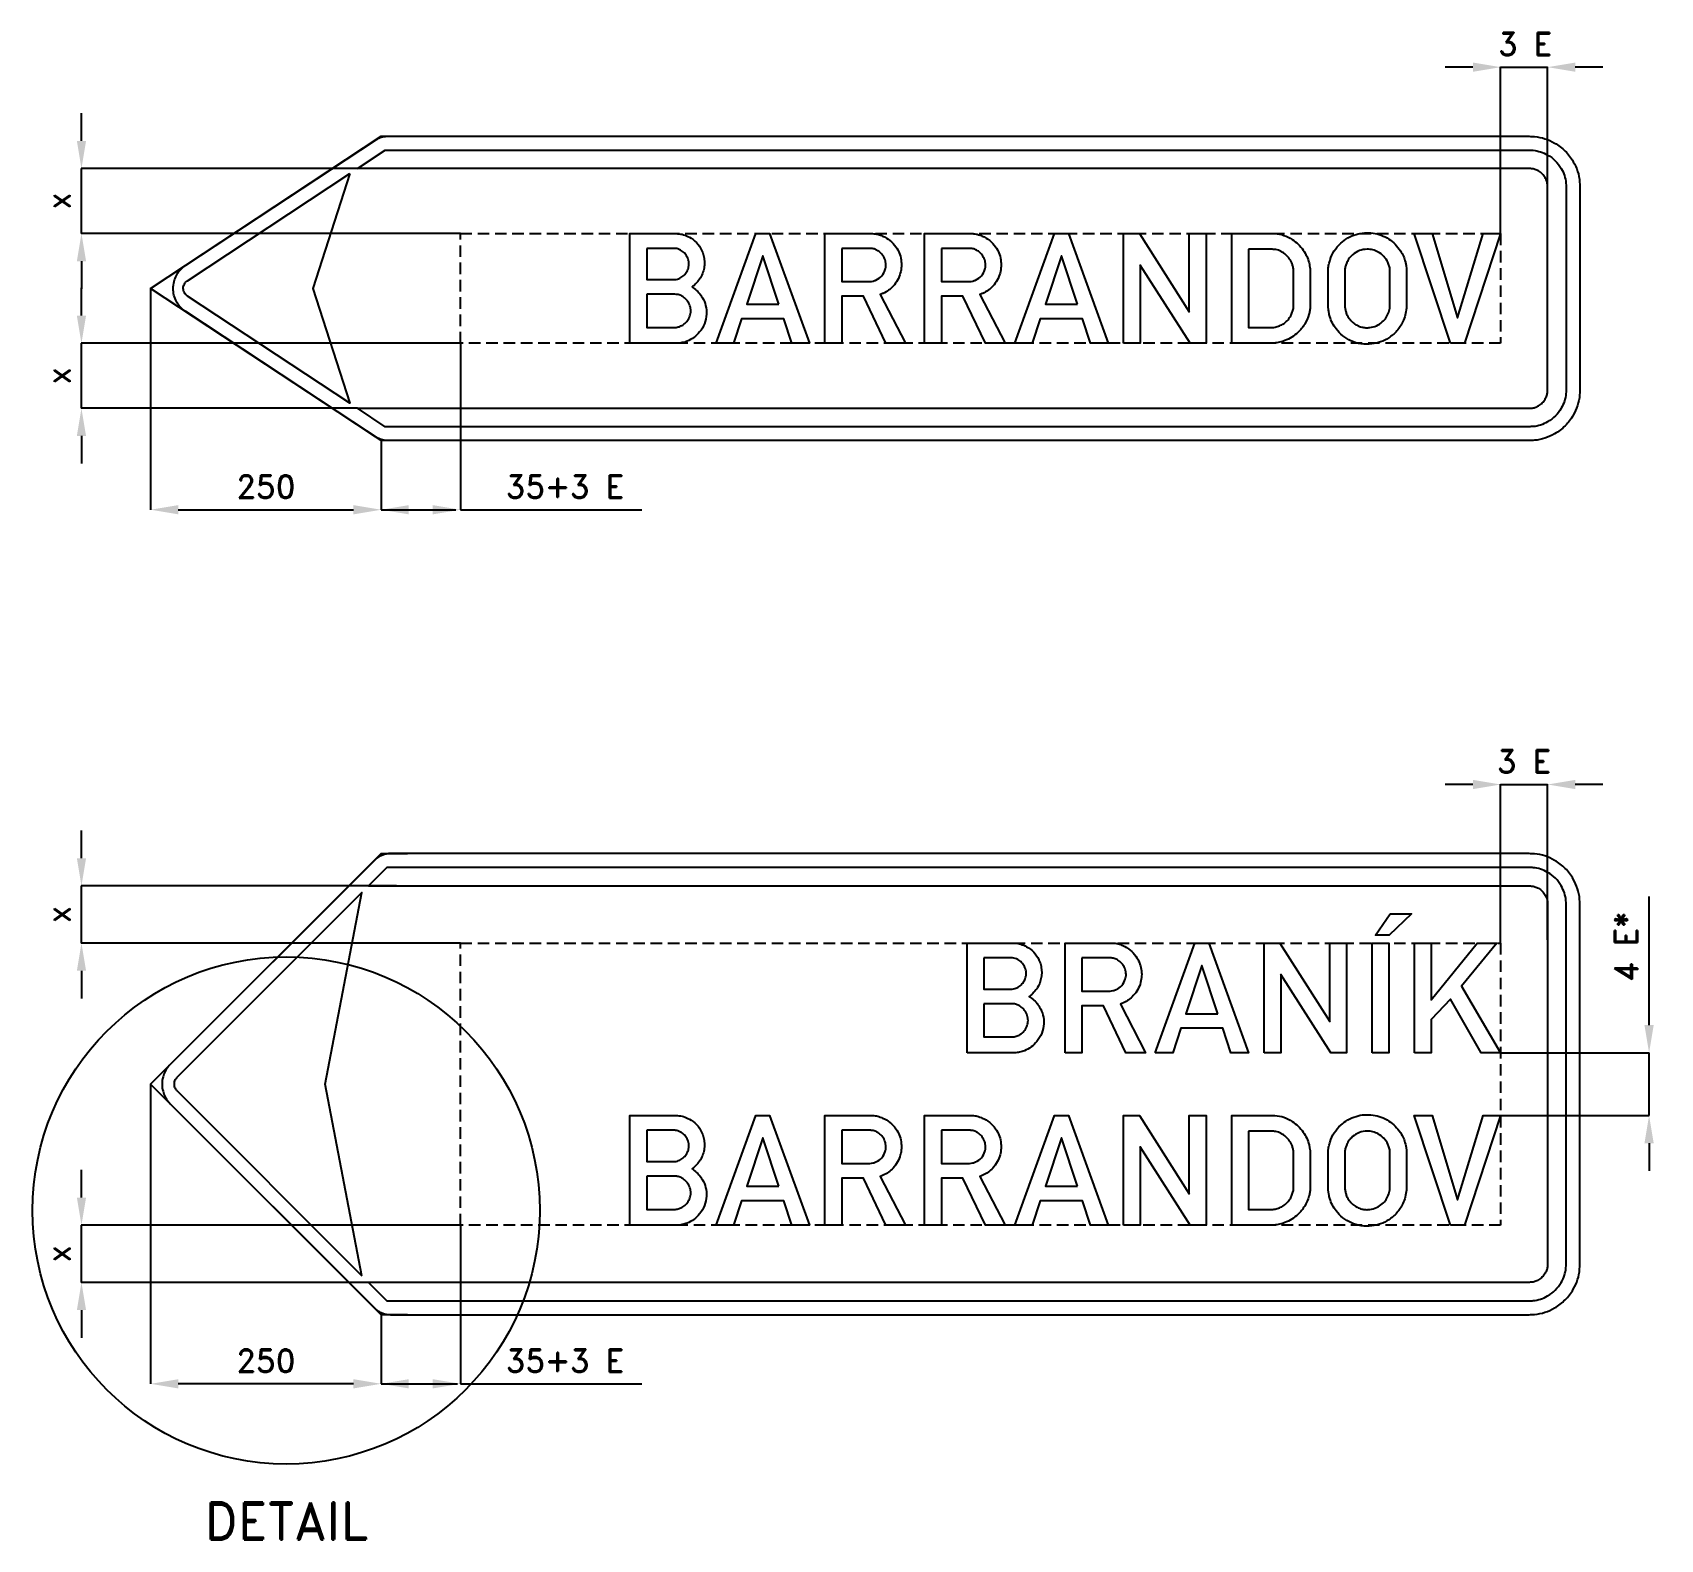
# Model space of a CAD drawing. Header units: millimetres. Extents: x -129 to 1636, y -242 to 1393.
import ezdxf

# ---------------------------------------------------------------- set-up
doc = ezdxf.new("R2010")
doc.units = ezdxf.units.MM
doc.header["$LTSCALE"] = 5
doc.linetypes.add('ČÁRKOVANÁX2', pattern=[1.5, 1, -0.5])
doc.layers.add('Kóty', color=2, linetype='Continuous')
doc.layers.add('Značka', color=7, linetype='Continuous')
doc.styles.get("Standard").update_dxf_attribs({"font": 'romand.shx', "height": 25})
doc.dimstyles.get("Standard").update_dxf_attribs({"dimtxt": 25, "dimasz": 30, "dimexe": 0.18, "dimexo": 0.0625, "dimgap": 12.5, "dimtad": 1, "dimdec": 0, "dimzin": 0, "dimdsep": 46, "dimtxsty": 'Standard', "dimcen": 0.09, "dimadec": 0, "dimazin": 0, "dimtfac": 1, "dimtdec": 0, "dimtofl": 0, "dimtmove": 0, "dimatfit": 3, "dimfxl": 1, "dimtolj": 1, "dimtzin": 0, "dimarcsym": 0})

msp = doc.modelspace()

# ---------------------------------------------------------------- texts
at = {"layer": 'Kóty', "char_height": 25, "attachment_point": 5}
for insert in [(1489.3, 1380.2), (1488.1, 602.2)]:
    msp.add_mtext('\\A1;3 E', dxfattribs=dict(at, insert=insert))
at = {"layer": 'Značka', "color": 7, "insert": (145.3, -221.6), "char_height": 40, "attachment_point": 5}
msp.add_mtext('\\A1;DETAIL', dxfattribs=at)

# ---------------------------------------------------------------- blocks, each defined once
blk = doc.blocks.new('*D1')
at = {"layer": 'Defpoints', "color": 0, "transparency": 16777216}
for p in [(-1.4, 252.2), (248.6, 2.2), (-1.4, -72.8)]:
    blk.add_point(p, dxfattribs=at)
at = {"layer": 'Kóty', "color": 0, "lineweight": -2, "transparency": 16777216}
for p, q in [((-1.4, 252.2), (-1.4, -72.9)), ((248.6, 2.2), (248.6, -72.9)), ((218.6, -72.8), (28.6, -72.8))]:
    blk.add_line(p, q, dxfattribs=at)
at = {"layer": 'Kóty', "color": 0, "transparency": 16777216}
for points in [[(28.6, -67.8), (28.6, -77.8), (-1.4, -72.8)], [(218.6, -67.8), (218.6, -77.8), (248.6, -72.8)]]:
    blk.add_solid(points, dxfattribs=at)
at = {"layer": 'Kóty', "color": 0, "transparency": 16777216, "insert": (123.6, -47.8), "char_height": 25, "attachment_point": 5}
blk.add_mtext('\\A1;250', dxfattribs=at)
blk = doc.blocks.new('*D2')
at = {"layer": 'Defpoints', "color": 0, "transparency": 16777216}
for p in [(334.6, 99.2), (248.6, -20.4), (334.6, -72.8)]:
    blk.add_point(p, dxfattribs=at)
at = {"layer": 'Kóty', "color": 0, "lineweight": -2, "transparency": 16777216}
for p, q in [((334.6, 99.2), (334.6, -72.9)), ((248.6, -20.4), (248.6, -72.9)), ((278.6, -72.8), (304.6, -72.8)), ((334.6, -72.8), (531.3, -72.8))]:
    blk.add_line(p, q, dxfattribs=at)
at = {"layer": 'Kóty', "color": 0, "transparency": 16777216}
for points in [[(278.6, -67.8), (278.6, -77.8), (248.6, -72.8)], [(304.6, -67.8), (304.6, -77.8), (334.6, -72.8)]]:
    blk.add_solid(points, dxfattribs=at)
at = {"layer": 'Kóty', "color": 0, "transparency": 16777216, "insert": (448, -47.8), "char_height": 25, "attachment_point": 5}
blk.add_mtext('\\A1;35+3 E', dxfattribs=at)
blk = doc.blocks.new('*D3')
at = {"layer": 'Defpoints', "color": 0, "transparency": 16777216}
for p in [(1462.6, 286.2), (1623.6, 286.2), (1462.6, 218.2)]:
    blk.add_point(p, dxfattribs=at)
at = {"layer": 'Kóty', "color": 0, "lineweight": -2, "transparency": 16777216}
for p, q in [((1623.6, 316.2), (1623.6, 455.8)), ((1462.7, 286.2), (1623.8, 286.2)), ((1462.7, 218.2), (1623.8, 218.2)), ((1623.6, 188.2), (1623.6, 158.2))]:
    blk.add_line(p, q, dxfattribs=at)
at = {"layer": 'Kóty', "color": 0, "transparency": 16777216}
for points in [[(1618.6, 316.2), (1628.6, 316.2), (1623.6, 286.2)], [(1618.6, 188.2), (1628.6, 188.2), (1623.6, 218.2)]]:
    blk.add_solid(points, dxfattribs=at)
at = {"layer": 'Kóty', "color": 0, "transparency": 16777216, "insert": (1598.6, 401), "char_height": 25, "attachment_point": 5, "rotation": 90}
blk.add_mtext('\\A1;4 E*', dxfattribs=at)
blk = doc.blocks.new('*D4')
at = {"layer": 'Defpoints', "color": 0, "transparency": 16777216}
for p in [(-1.4, 1115.2), (248.6, 950.2), (248.6, 875.2)]:
    blk.add_point(p, dxfattribs=at)
at = {"layer": 'Kóty', "color": 0, "lineweight": -2, "transparency": 16777216}
for p, q in [((-1.4, 1115.2), (-1.4, 875.1)), ((248.6, 950.2), (248.6, 875.1)), ((28.6, 875.2), (218.6, 875.2))]:
    blk.add_line(p, q, dxfattribs=at)
at = {"layer": 'Kóty', "color": 0, "transparency": 16777216}
for points in [[(28.6, 880.2), (28.6, 870.2), (-1.4, 875.2)], [(218.6, 880.2), (218.6, 870.2), (248.6, 875.2)]]:
    blk.add_solid(points, dxfattribs=at)
at = {"layer": 'Kóty', "color": 0, "transparency": 16777216, "insert": (123.6, 900.2), "char_height": 25, "attachment_point": 5}
blk.add_mtext('\\A1;250', dxfattribs=at)
blk = doc.blocks.new('*D5')
at = {"layer": 'Defpoints', "color": 0, "transparency": 16777216}
for p in [(334.6, 1055.7), (248.6, 919.9), (334.6, 875.2)]:
    blk.add_point(p, dxfattribs=at)
at = {"layer": 'Kóty', "color": 0, "lineweight": -2, "transparency": 16777216}
for p, q in [((334.6, 1055.7), (334.6, 875.1)), ((248.6, 919.8), (248.6, 875.1)), ((278.6, 875.2), (304.6, 875.2)), ((334.6, 875.2), (531.3, 875.2))]:
    blk.add_line(p, q, dxfattribs=at)
at = {"layer": 'Kóty', "color": 0, "transparency": 16777216}
for points in [[(278.6, 880.2), (278.6, 870.2), (248.6, 875.2)], [(304.6, 880.2), (304.6, 870.2), (334.6, 875.2)]]:
    blk.add_solid(points, dxfattribs=at)
at = {"layer": 'Kóty', "color": 0, "transparency": 16777216, "insert": (448, 900.2), "char_height": 25, "attachment_point": 5}
blk.add_mtext('\\A1;35+3 E', dxfattribs=at)
blk = doc.blocks.new('*D6')
at = {"layer": 'Defpoints', "color": 0, "transparency": 16777216}
for p in [(334.6, 99.2), (-76.4, 37.2), (293.8, 37.2)]:
    blk.add_point(p, dxfattribs=at)
at = {"layer": 'Kóty', "color": 0, "lineweight": -2, "transparency": 16777216}
for p, q in [((-76.4, 129.2), (-76.4, 159.2)), ((334.6, 99.2), (-76.6, 99.2)), ((293.8, 37.2), (-76.6, 37.2)), ((-76.4, 7.2), (-76.4, -22.8))]:
    blk.add_line(p, q, dxfattribs=at)
at = {"layer": 'Kóty', "color": 0, "transparency": 16777216}
for points in [[(-81.4, 129.2), (-71.4, 129.2), (-76.4, 99.2)], [(-81.4, 7.2), (-71.4, 7.2), (-76.4, 37.2)]]:
    blk.add_solid(points, dxfattribs=at)
at = {"layer": 'Kóty', "color": 0, "transparency": 16777216, "insert": (-101.4, 68.2), "char_height": 25, "attachment_point": 5, "rotation": 90}
blk.add_mtext('\\A1;x', dxfattribs=at)
blk = doc.blocks.new('*D7')
at = {"layer": 'Defpoints', "color": 0, "transparency": 16777216}
for p in [(-76.4, 467.2), (265.5, 467.2), (334.6, 405.2)]:
    blk.add_point(p, dxfattribs=at)
at = {"layer": 'Kóty', "color": 0, "lineweight": -2, "transparency": 16777216}
for p, q in [((-76.4, 497.2), (-76.4, 527.2)), ((265.4, 467.2), (-76.6, 467.2)), ((334.6, 405.2), (-76.6, 405.2)), ((-76.4, 375.2), (-76.4, 345.2))]:
    blk.add_line(p, q, dxfattribs=at)
at = {"layer": 'Kóty', "color": 0, "transparency": 16777216}
for points in [[(-81.4, 497.2), (-71.4, 497.2), (-76.4, 467.2)], [(-81.4, 375.2), (-71.4, 375.2), (-76.4, 405.2)]]:
    blk.add_solid(points, dxfattribs=at)
at = {"layer": 'Kóty', "color": 0, "transparency": 16777216, "insert": (-101.4, 436.2), "char_height": 25, "attachment_point": 5, "rotation": 90}
blk.add_mtext('\\A1;x', dxfattribs=at)
blk = doc.blocks.new('*D8')
at = {"layer": 'Defpoints', "color": 0, "transparency": 16777216}
for p in [(222.8, 1245.2), (-76.4, 1174.7), (334.6, 1174.7)]:
    blk.add_point(p, dxfattribs=at)
at = {"layer": 'Kóty', "color": 0, "lineweight": -2, "transparency": 16777216}
for p, q in [((-76.4, 1275.2), (-76.4, 1305.2)), ((222.8, 1245.2), (-76.6, 1245.2)), ((334.6, 1174.7), (-76.6, 1174.7)), ((-76.4, 1144.7), (-76.4, 1114.7))]:
    blk.add_line(p, q, dxfattribs=at)
at = {"layer": 'Kóty', "color": 0, "transparency": 16777216}
for points in [[(-81.4, 1275.2), (-71.4, 1275.2), (-76.4, 1245.2)], [(-81.4, 1144.7), (-71.4, 1144.7), (-76.4, 1174.7)]]:
    blk.add_solid(points, dxfattribs=at)
at = {"layer": 'Kóty', "color": 0, "transparency": 16777216, "insert": (-101.4, 1210), "char_height": 25, "attachment_point": 5, "rotation": 90}
blk.add_mtext('\\A1;x', dxfattribs=at)
blk = doc.blocks.new('*D9')
at = {"layer": 'Defpoints', "color": 0, "transparency": 16777216}
for p in [(334.6, 1055.7), (-76.4, 985.2), (222.8, 985.2)]:
    blk.add_point(p, dxfattribs=at)
at = {"layer": 'Kóty', "color": 0, "lineweight": -2, "transparency": 16777216}
for p, q in [((-76.4, 1085.7), (-76.4, 1115.7)), ((334.6, 1055.7), (-76.6, 1055.7)), ((222.8, 985.2), (-76.6, 985.2)), ((-76.4, 955.2), (-76.4, 925.2))]:
    blk.add_line(p, q, dxfattribs=at)
at = {"layer": 'Kóty', "color": 0, "transparency": 16777216}
for points in [[(-81.4, 1085.7), (-71.4, 1085.7), (-76.4, 1055.7)], [(-81.4, 955.2), (-71.4, 955.2), (-76.4, 985.2)]]:
    blk.add_solid(points, dxfattribs=at)
at = {"layer": 'Kóty', "color": 0, "transparency": 16777216, "insert": (-101.4, 1020.5), "char_height": 25, "attachment_point": 5, "rotation": 90}
blk.add_mtext('\\A1;x', dxfattribs=at)

# ---------------------------------------------------------------- dimensions: what is measured, and where the dimension line sits
at = {"layer": 'Kóty'}
for base, p1, p2, text, picture, middle in [((-76.4, 1174.7), (222.8, 1245.2), (334.6, 1174.7), 'x', '*D8', (-101.4, 1210)), ((-76.4, 985.2), (334.6, 1055.7), (222.8, 985.2), 'x', '*D9', (-101.4, 1020.5)), ((-76.4, 467.2), (334.6, 405.2), (265.5, 467.2), 'x', '*D7', (-101.4, 436.2)), ((1623.6, 286.2), (1462.6, 218.2), (1462.6, 286.2), '4 E*', '*D3', (1598.6, 401)), ((-76.4, 37.2), (334.6, 99.2), (293.8, 37.2), 'x', '*D6', (-101.4, 68.2))]:
    dim = msp.add_linear_dim(base=base, p1=p1, p2=p2, angle=90, text=text, dimstyle='Standard', dxfattribs=at)
    dim.commit()
    dim.dimension.update_dxf_attribs({"geometry": picture, "text_midpoint": middle})
for base, p1, p2, picture, middle in [((248.6, 875.2), (-1.4, 1115.2), (248.6, 950.2), '*D4', (123.6, 900.2)), ((-1.4, -72.8), (248.6, 2.2), (-1.4, 252.2), '*D1', (123.6, -47.8))]:
    dim = msp.add_linear_dim(base=base, p1=p1, p2=p2, dimstyle='Standard', dxfattribs=at)
    dim.commit()
    dim.dimension.update_dxf_attribs({"geometry": picture, "text_midpoint": middle})
for base, p1, p2, picture, middle in [((334.6, 875.2), (248.6, 919.9), (334.6, 1055.7), '*D5', (448, 900.2)), ((334.6, -72.8), (248.6, -20.4), (334.6, 99.2), '*D2', (448, -47.8))]:
    dim = msp.add_linear_dim(base=base, p1=p1, p2=p2, text='35+3 E', dimstyle='Standard', dxfattribs=at)
    dim.commit()
    dim.dimension.update_dxf_attribs({"geometry": picture, "text_midpoint": middle})

# ---------------------------------------------------------------- linework, layer by layer
at = {"layer": 'Kóty'}
for p, q in [((1432.6, 1355.2), (1402.6, 1355.2)), ((1462.6, 1174.8), (1462.6, 1355.4)), ((1513.6, 1209.4), (1513.6, 1355.4)), ((1513.6, 1225.3), (1513.6, 1355.4)), ((1573.6, 1355.2), (1543.6, 1355.2)), ((1432.6, 577.2), (1402.6, 577.2)), ((1462.6, 405.3), (1462.6, 577.4)), ((1513.6, 408.8), (1513.6, 577.4)), ((1573.6, 577.2), (1543.6, 577.2))]:
    msp.add_line(p, q, dxfattribs=at)
for points in [[(1462.6, 1355.2), (1513.6, 1355.2)], [(-76.4, 1174.7), (-76.4, 1245.2)], [(-76.4, 985.2), (-76.4, 1055.7)], [(248.6, 875.2), (329.6, 875.2)], [(1462.6, 577.2), (1513.6, 577.2)], [(-76.4, 405.2), (-76.4, 467.2)], [(1623.6, 218.2), (1623.6, 286.2)], [(-76.4, 37.2), (-76.4, 99.2)], [(248.6, -72.8), (331.3, -72.8)]]:
    msp.add_lwpolyline(points, dxfattribs=at)
for points in [[(1432.6, 1360.2), (1432.6, 1350.2), (1462.6, 1355.2)], [(1543.6, 1360.2), (1543.6, 1350.2), (1513.6, 1355.2)], [(1432.6, 582.2), (1432.6, 572.2), (1462.6, 577.2)], [(1543.6, 582.2), (1543.6, 572.2), (1513.6, 577.2)]]:
    msp.add_solid(points, dxfattribs=at)
at = {"layer": 'Značka', "color": 7}
for points in [[(287.7, 950.2), (248.6, 950.2), (-1.4, 1115.2), (248.6, 1280.2), (287.7, 1280.2)], [(277.1, 2.2), (248.6, 2.2), (-1.4, 252.2), (248.6, 502.2), (277.1, 502.2)]]:
    msp.add_lwpolyline(points, dxfattribs=at)
at = {"layer": 'Značka', "color": 3}
for points in [[(1493.6, 950.2), (256.1, 950.2), (255.4, 950.2), (254.7, 950.3, -0.031279), (251.8, 950.6, -0.03029), (248.9, 951.3, -0.031362), (246.2, 952.3, -0.034711), (243.6, 953.6), (243, 954), (242.4, 954.4), (36.6, 1090.2), (35.4, 1091.1), (34.2, 1091.9, -0.052597), (30, 1096.1, -0.052754), (26.7, 1101, -0.065591), (23.9, 1107.9, -0.065814), (23.1, 1115.2, -0.065502), (24, 1122.6, -0.063862), (26.7, 1129.4, -0.052739), (29.9, 1134.4, -0.057593), (34.2, 1138.5), (35.4, 1139.4), (36.6, 1140.3), (242.4, 1276.1), (243, 1276.5), (243.6, 1276.9, -0.031295), (246.2, 1278.2, -0.03029), (248.9, 1279.2, -0.031361), (251.8, 1279.9, -0.034678), (254.7, 1280.2), (255.4, 1280.2), (256.1, 1280.2), (1493.6, 1280.2, -0.003565), (1496.5, 1280.1, -0.010734), (1499.4, 1279.9, -0.055719), (1510.6, 1277.6, -0.056173), (1521.1, 1272.9, -0.069692), (1532.6, 1264.2, -0.068355), (1541.3, 1252.7, -0.056429), (1546.1, 1242.2, -0.061113), (1548.3, 1231), (1548.5, 1228.1), (1548.6, 1225.2), (1548.6, 1005.2), (1548.5, 1002.4), (1548.3, 999.5, -0.055706), (1546, 988.2, -0.056171), (1541.3, 977.7, -0.069693), (1532.6, 966.3, -0.068361), (1521.1, 957.6, -0.05643), (1510.6, 952.8, -0.061122), (1499.4, 950.5, -0.012202), (1496.5, 950.3, -0.004056), (1493.6, 950.2)], [(1513.6, 1005.2), (1513.6, 1225.2), (1513.6, 1226.3), (1513.5, 1227.3, 0.055752), (1512.7, 1231.4, 0.056139), (1510.9, 1235.2, 0.069682), (1507.8, 1239.4, 0.06837), (1503.6, 1242.6, 0.05644), (1499.8, 1244.3, 0.061106), (1495.7, 1245.1, 0.012246), (1494.7, 1245.2), (1493.6, 1245.2), (1203.6, 1245.2), (222.8, 1245.2), (253.1, 1265.2), (1493.6, 1265.2, -0.00359), (1495.7, 1265.2, -0.010701), (1497.8, 1265, -0.055709), (1506, 1263.3, -0.056165), (1513.6, 1259.9, -0.069687), (1521.9, 1253.6, -0.06836), (1528.3, 1245.2, -0.056428), (1531.8, 1237.6, -0.0611), (1533.4, 1229.4), (1533.5, 1227.3), (1533.6, 1225.2), (1533.6, 1005.2), (1533.5, 1003.1), (1533.4, 1001, -0.055728), (1531.7, 992.9, -0.056168), (1528.3, 985.2, -0.069701), (1522, 976.9, -0.068355), (1513.6, 970.6, -0.056435), (1506, 967.1, -0.061122), (1497.8, 965.4, -0.01217), (1495.7, 965.3, -0.004056), (1493.6, 965.2), (253.1, 965.2), (222.8, 985.2), (1203.6, 985.2), (1493.6, 985.2, 0.003505), (1494.7, 985.3, 0.010675), (1495.7, 985.3, 0.055729), (1499.8, 986.2, 0.056165), (1503.6, 987.9, 0.069715), (1507.8, 991.1, 0.068336), (1510.9, 995.2, 0.056415), (1512.7, 999.1, 0.061115), (1513.5, 1003.1), (1513.6, 1004.2), (1513.6, 1005.2)], [(214.5, 1239.7), (174.5, 1115.2), (214.5, 990.7), (38.5, 1106.9), (38.1, 1107.2), (37.7, 1107.5, -0.052597), (36.3, 1108.8, -0.052763), (35.2, 1110.5, -0.065595), (34.3, 1112.8, -0.065812), (34, 1115.2, -0.065502), (34.3, 1117.7, -0.063858), (35.2, 1120, -0.05275), (36.3, 1121.6, -0.057607), (37.7, 1123), (38.1, 1123.3), (38.5, 1123.6), (214.5, 1239.7)], [(518.4, 1055.7), (518.4, 1174.7), (567.3, 1174.7), (568.6, 1174.7), (569.8, 1174.6, -0.053522), (576.5, 1173.5, -0.058869), (582.8, 1170.8, -0.084093), (590.6, 1164.9, -0.083995), (596.1, 1156.7, -0.052903), (598.2, 1151, -0.048086), (599.1, 1145, -0.047689), (599, 1138.8, -0.051704), (597.6, 1132.9, -0.057806), (594.8, 1126.7, -0.056924), (590.7, 1121.3, -0.018975), (589.2, 1119.7, -0.01917), (587.5, 1118.2), (586.6, 1117.5), (585.7, 1116.9), (586.9, 1116), (588.1, 1115.1, -0.045524), (593.1, 1110.5, -0.053992), (597, 1105.1, -0.077429), (600.5, 1096.6, -0.076333), (601.4, 1087.3, -0.08493), (599.2, 1077, -0.082717), (593.9, 1068, -0.067284), (587.8, 1062.1, -0.067548), (580.4, 1058, -0.045459), (575.2, 1056.4, -0.048758), (569.8, 1055.7), (568.8, 1055.7), (567.8, 1055.7), (518.4, 1055.7)], [(729.9, 1055.7), (729.9, 1174.7), (780, 1174.7), (780.7, 1174.7), (781.5, 1174.7, -0.052875), (787.1, 1173.9, -0.045262), (792.4, 1172, -0.068753), (800.4, 1167.2, -0.07411), (806.7, 1160.4, -0.062854), (810.4, 1153.7, -0.059665), (812.4, 1146.3, -0.05513), (812.8, 1139, -0.055168), (811.6, 1131.9, -0.062312), (808.6, 1124.3, -0.063047), (803.8, 1117.7, -0.05273), (798.9, 1113.2, -0.055205), (793.1, 1109.9, -0.011394), (791.5, 1109.2, -0.003853), (789.9, 1108.5), (817.2, 1055.7), (795.8, 1055.7), (771.5, 1106.7), (748, 1106.7), (748, 1055.7), (729.9, 1055.7)], [(838, 1055.7), (838, 1174.7), (888.1, 1174.7), (888.8, 1174.7, -0.00544), (889.5, 1174.7, -0.052872), (895.1, 1173.9, -0.045262), (900.5, 1172, -0.06875), (908.5, 1167.2, -0.074114), (914.7, 1160.4, -0.062841), (918.5, 1153.7, -0.059665), (920.5, 1146.3, -0.055138), (920.9, 1139, -0.055185), (919.7, 1131.9, -0.062319), (916.7, 1124.3, -0.063053), (911.9, 1117.7, -0.052736), (906.9, 1113.2, -0.055205), (901.2, 1109.9, -0.011394), (899.6, 1109.2, -0.00384), (897.9, 1108.5), (925.2, 1055.7), (903.8, 1055.7), (879.5, 1106.7), (856.1, 1106.7), (856.1, 1055.7), (838, 1055.7)], [(1171, 1055.7), (1171, 1174.7), (1215, 1174.7, -0.002893), (1216.5, 1174.7, -0.008856), (1217.9, 1174.7, -0.074829), (1227.6, 1172.8, -0.064094), (1236.5, 1168.2, -0.052007), (1243.1, 1163.1, -0.052252), (1248.5, 1156.7, -0.046303), (1252.3, 1150.1, -0.045162), (1254.8, 1143, -0.019269), (1255.5, 1139.8, -0.018599), (1256, 1136.6), (1256.1, 1135.9), (1256.2, 1135.2), (1256.2, 1096.5), (1256.2, 1095.9), (1256.1, 1095.4, -0.035103), (1255.7, 1091.2, -0.027863), (1254.7, 1087.1, -0.067001), (1250.1, 1076.5, -0.074021), (1242.8, 1067.5, -0.055397), (1236.1, 1062.3, -0.049325), (1228.5, 1058.6, -0.035153), (1222.9, 1056.8, -0.041165), (1217.1, 1055.9, -0.006138), (1216, 1055.8, -0.002081), (1214.9, 1055.7), (1171, 1055.7)], [(1275.5, 1134.3), (1275.6, 1135.3), (1275.6, 1136.3, -0.030674), (1276.3, 1141.2, -0.031077), (1277.6, 1146.1, -0.066297), (1282.2, 1155.9, -0.068468), (1289.2, 1164.2, -0.061851), (1296.9, 1170, -0.059935), (1305.8, 1173.8, -0.057343), (1315, 1175.5, -0.057584), (1324.3, 1175.1, -0.056914), (1333.2, 1172.9, -0.057496), (1341.4, 1168.7, -0.05537), (1348.3, 1163.1, -0.053454), (1353.9, 1156.1, -0.043032), (1357.2, 1150.1, -0.048855), (1359.3, 1143.7, -0.022739), (1360, 1140.1), (1360.4, 1136.6), (1360.5, 1136), (1360.5, 1135.4), (1360.5, 1095.5), (1360.4, 1094.6), (1360.4, 1093.7, -0.035776), (1359.1, 1086.3, -0.04785), (1356.6, 1079.2, -0.078807), (1350.2, 1069.3, -0.073092), (1341.2, 1061.6, -0.060122), (1332.5, 1057.2, -0.059847), (1323.1, 1055, -0.071109), (1311.4, 1055.1, -0.074185), (1300.3, 1058.5, -0.06604), (1291.4, 1063.8, -0.061691), (1284.3, 1071.3, -0.047086), (1280.1, 1077.6, -0.053895), (1277.4, 1084.6, -0.030246), (1276.3, 1089.3, -0.017672), (1275.7, 1094), (1275.6, 1095.1), (1275.5, 1096.2), (1275.5, 1134.3)], [(536.6, 1158.7), (536.6, 1124.8), (565.1, 1124.8), (566.2, 1124.8), (567.3, 1124.8, 0.091636), (572.4, 1126.3, 0.08074), (576.8, 1129.4, 0.081301), (580.2, 1133.6, 0.086101), (582, 1138.6, 0.087483), (582.2, 1144.1, 0.085838), (580.5, 1149.3, 0.08193), (577.4, 1153.7, 0.078649), (573.2, 1156.8, 0.046711), (570.5, 1158, 0.054004), (567.7, 1158.6), (567.1, 1158.7), (566.5, 1158.7), (536.6, 1158.7)], [(748, 1158.7), (748, 1122.6), (777.2, 1122.6), (778, 1122.6, 0.006056), (778.7, 1122.7, 0.040787), (782, 1123.2, 0.049419), (785.2, 1124.3, 0.110768), (791.4, 1128.8, 0.114763), (795.1, 1135.6, 0.085168), (795.9, 1140.9, 0.080085), (795, 1146.2, 0.08408), (792.4, 1151.4, 0.081226), (788.2, 1155.5, 0.067084), (784.2, 1157.7, 0.082112), (779.9, 1158.6), (779.3, 1158.7), (778.8, 1158.7), (748, 1158.7)], [(856.1, 1158.7), (856.1, 1122.6), (885.3, 1122.6), (886, 1122.6, 0.006056), (886.8, 1122.7, 0.040785), (890.1, 1123.2, 0.049424), (893.2, 1124.3, 0.110768), (899.5, 1128.8, 0.114763), (903.2, 1135.6, 0.085168), (904, 1140.9, 0.080085), (903.1, 1146.2, 0.084089), (900.4, 1151.4, 0.081241), (896.2, 1155.5, 0.067091), (892.3, 1157.7, 0.082112), (887.9, 1158.6, 0.007976), (887.4, 1158.7), (886.9, 1158.7), (856.1, 1158.7)], [(1189, 1157.7), (1189, 1072.9), (1213.6, 1072.9, 0.003002), (1214.5, 1072.9, 0.009085), (1215.4, 1072.9, 0.064928), (1220.4, 1073.8, 0.055483), (1225.2, 1075.8, 0.060162), (1230, 1079.2, 0.064188), (1233.8, 1083.6, 0.046757), (1235.9, 1087.3, 0.0423), (1237.3, 1091.4), (1237.8, 1093.3, 0.026498), (1238, 1095.2), (1238.1, 1095.8), (1238.1, 1096.4), (1238.1, 1134.4), (1238.1, 1135.1), (1238, 1135.7, 0.038441), (1237.3, 1139.4, 0.037942), (1236, 1142.9, 0.064358), (1232.9, 1148.3, 0.066865), (1228.4, 1152.7, 0.069131), (1223.1, 1156, 0.07839), (1217.1, 1157.5, 0.012525), (1215.9, 1157.6), (1214.8, 1157.7), (1189, 1157.7)], [(1293.6, 1134.2), (1293.6, 1096.2), (1293.7, 1095.4), (1293.8, 1094.7, 0.037584), (1294.4, 1091, 0.041691), (1295.6, 1087.4, 0.062902), (1298.4, 1082.5, 0.060173), (1302.3, 1078.3, 0.05944), (1306.9, 1075.2, 0.064341), (1312.1, 1073.3, 0.050506), (1316.3, 1072.6, 0.044565), (1320.7, 1072.8, 0.073919), (1328, 1074.8, 0.085009), (1334.3, 1078.9, 0.073635), (1338.5, 1083.7, 0.063572), (1341.3, 1089.6, 0.033193), (1342.1, 1092.5, 0.042677), (1342.5, 1095.5), (1342.5, 1095.9), (1342.5, 1096.3), (1342.5, 1134.1), (1342.5, 1134.8), (1342.5, 1135.5, 0.062598), (1341.8, 1139.6, 0.048351), (1340.3, 1143.6, 0.0769), (1335.9, 1150, 0.083776), (1329.7, 1154.7, 0.069868), (1324, 1157, 0.066682), (1317.9, 1157.7, 0.088522), (1309.4, 1156.2, 0.098114), (1302.1, 1151.8, 0.062844), (1298.5, 1147.9, 0.051376), (1295.8, 1143.2, 0.039545), (1294.4, 1139.5, 0.050753), (1293.7, 1135.6), (1293.7, 1134.9), (1293.6, 1134.2)], [(536.6, 1108.9), (536.6, 1072.9), (565.2, 1072.9), (566.3, 1072.9), (567.4, 1072.9, 0.058711), (571.6, 1073.7, 0.063112), (575.6, 1075.5, 0.084055), (580, 1079.2, 0.085715), (583, 1084.1, 0.082254), (584.3, 1089.3, 0.080964), (583.9, 1094.8, 0.088828), (581.6, 1100.4, 0.08424), (577.5, 1105, 0.065585), (573.8, 1107.4, 0.080403), (569.6, 1108.7), (568.4, 1108.8), (567.2, 1108.9), (536.6, 1108.9)], [(1493.6, 502.2), (259, 502.2), (258, 502.2), (257, 502.2, 0.042022), (253.2, 501.6, 0.040913), (249.4, 500.3, 0.042261), (245.9, 498.6, 0.046621), (242.7, 496.2), (242, 495.6), (241.3, 494.9), (19.8, 273.4), (18.8, 272.3), (17.7, 271.1, 0.055715), (14.3, 265.9, 0.056165), (12.1, 260, 0.069691), (11, 252.2, 0.068356), (12.1, 244.5, 0.056429), (14.3, 238.6, 0.061123), (17.7, 233.4, 0.012197), (18.8, 232.2), (19.8, 231), (241.3, 9.6), (242, 8.9), (242.7, 8.2, 0.042026), (245.9, 5.9, 0.040907), (249.4, 4.1, 0.042265), (253.1, 2.9, 0.046629), (257, 2.3, 0.009283), (258, 2.3, 0.003095), (259, 2.2), (1493.6, 2.2, 0.003576), (1496.5, 2.3, 0.010726), (1499.4, 2.5, 0.055717), (1510.6, 4.8, 0.056169), (1521.1, 9.6, 0.069696), (1532.6, 18.3, 0.068355), (1541.3, 29.7, 0.056427), (1546.1, 40.2, 0.061112), (1548.3, 51.5), (1548.5, 54.4), (1548.6, 57.2), (1548.6, 447.2), (1548.5, 450.1), (1548.3, 453, 0.055706), (1546, 464.2, 0.056174), (1541.3, 474.7, 0.069692), (1532.6, 486.2, 0.068356), (1521.1, 494.9, 0.056423), (1510.6, 499.7, 0.061122), (1499.4, 501.9, 0.012202), (1496.5, 502.1, 0.004067), (1493.6, 502.2)], [(1294.3, 37.2), (234.8, 37.2), (254.8, 17.2), (1493.6, 17.2, 0.003578), (1495.7, 17.3, 0.010722), (1497.8, 17.4, 0.055711), (1506, 19.1, 0.056162), (1513.6, 22.6, 0.069688), (1521.9, 28.9, 0.068364), (1528.3, 37.2, 0.056428), (1531.8, 44.9, 0.061101), (1533.4, 53), (1533.5, 55.1), (1533.6, 57.2), (1533.6, 447.2), (1533.5, 449.3), (1533.4, 451.4, 0.055726), (1531.7, 459.6, 0.05617), (1528.3, 467.2, 0.069701), (1522, 475.6, 0.068352), (1513.6, 481.9, 0.056425), (1506, 485.4, 0.061122), (1497.8, 487, 0.012214), (1495.7, 487.2, 0.004071), (1493.6, 487.2), (254.8, 487.2), (234.8, 467.2), (1294.3, 467.2), (1493.6, 467.2), (1494.7, 467.2, -0.010705), (1495.7, 467.1, -0.055715), (1499.8, 466.3, -0.056165), (1503.6, 464.6, -0.069701), (1507.8, 461.4, -0.068332), (1510.9, 457.2, -0.056415), (1512.7, 453.4, -0.061115), (1513.5, 449.3), (1513.6, 448.3), (1513.6, 447.2), (1513.6, 57.2), (1513.6, 56.2), (1513.5, 55.1, -0.055755), (1512.7, 51.1, -0.056143), (1510.9, 47.2, -0.069684), (1507.8, 43.1, -0.068362), (1503.6, 39.9, -0.05644), (1499.8, 38.2, -0.061127), (1495.7, 37.3, -0.012195), (1494.7, 37.3, -0.004069), (1493.6, 37.2), (1294.3, 37.2)], [(227.8, 44.3), (187.8, 252.2), (227.8, 460.2), (26.9, 259.3), (26.6, 258.9), (26.2, 258.5, 0.05572), (25.1, 256.8, 0.056165), (24.3, 254.8, 0.06969), (24, 252.2, 0.068355), (24.3, 249.6, 0.056425), (25.1, 247.7, 0.061127), (26.2, 245.9), (26.6, 245.5), (26.9, 245.2), (227.8, 44.3)], [(884.2, 286.2), (884.2, 405.2), (933.1, 405.2), (934.3, 405.2, -0.006987), (935.5, 405.1, -0.053513), (942.2, 404, -0.058864), (948.5, 401.3, -0.084102), (956.4, 395.4, -0.083984), (961.8, 387.2, -0.052897), (963.9, 381.5, -0.048085), (964.8, 375.5, -0.047689), (964.7, 369.3, -0.051683), (963.3, 363.4, -0.057801), (960.5, 357.2, -0.056926), (956.4, 351.8), (954.9, 350.2, -0.019199), (953.2, 348.7), (952.3, 348), (951.4, 347.4), (952.6, 346.5), (953.9, 345.6, -0.045546), (958.8, 341, -0.053985), (962.7, 335.6, -0.077436), (966.3, 327.1, -0.076327), (967.1, 317.8, -0.08493), (965, 307.5, -0.082712), (959.6, 298.5, -0.067284), (953.5, 292.6, -0.067545), (946.2, 288.5, -0.045471), (940.9, 286.9, -0.048766), (935.6, 286.2, -0.007111), (934.6, 286.2, -0.002371), (933.5, 286.2), (884.2, 286.2)], [(902.3, 389.2), (902.3, 355.3), (930.8, 355.3, 0.005332), (931.9, 355.3, 0.016063), (933, 355.3, 0.091637), (938.1, 356.8, 0.080741), (942.5, 359.9, 0.08131), (945.9, 364.1, 0.086088), (947.7, 369.1, 0.08746), (947.9, 374.6, 0.085837), (946.2, 379.8, 0.081934), (943.1, 384.2, 0.078644), (938.9, 387.3, 0.04672), (936.2, 388.5, 0.054018), (933.4, 389.1), (932.8, 389.2), (932.2, 389.2), (902.3, 389.2)], [(990.4, 286.2), (990.4, 405.2), (1040.5, 405.2), (1041.2, 405.2, -0.005432), (1041.9, 405.2, -0.052876), (1047.5, 404.4, -0.045257), (1052.9, 402.5, -0.068757), (1060.8, 397.7, -0.074097), (1067.1, 390.9, -0.062846), (1070.8, 384.2, -0.059644), (1072.9, 376.8, -0.05513), (1073.3, 369.5, -0.055191), (1072.1, 362.4, -0.062286), (1069.1, 354.8, -0.063043), (1064.2, 348.2, -0.052749), (1059.3, 343.7, -0.055206), (1053.6, 340.4), (1051.9, 339.7), (1050.3, 339), (1077.6, 286.2), (1056.2, 286.2), (1031.9, 337.2), (1008.5, 337.2), (1008.5, 286.2), (990.4, 286.2)], [(1008.5, 389.2), (1008.5, 353.1), (1037.7, 353.1, 0.001981), (1038.4, 353.1, 0.005977), (1039.1, 353.2, 0.040785), (1042.4, 353.7, 0.049412), (1045.6, 354.8, 0.110769), (1051.8, 359.3, 0.114769), (1055.5, 366.1, 0.08519), (1056.4, 371.4, 0.080106), (1055.5, 376.7, 0.084104), (1052.8, 381.9, 0.081219), (1048.6, 386, 0.067102), (1044.6, 388.2, 0.082137), (1040.3, 389.1), (1039.8, 389.2), (1039.3, 389.2), (1008.5, 389.2)], [(902.3, 339.4), (902.3, 303.4), (930.9, 303.4, 0.003622), (932, 303.4, 0.010883), (933.1, 303.4, 0.058721), (937.3, 304.2, 0.063105), (941.3, 306, 0.084067), (945.7, 309.7, 0.085726), (948.7, 314.6, 0.082244), (950, 319.8, 0.080975), (949.6, 325.3, 0.088847), (947.3, 330.9, 0.084248), (943.2, 335.5, 0.065605), (939.5, 337.9, 0.080402), (935.3, 339.2, 0.018375), (934.1, 339.3, 0.006086), (932.9, 339.4), (902.3, 339.4)], [(518.4, 99.2), (518.4, 218.2), (567.3, 218.2), (568.6, 218.2, -0.006999), (569.8, 218.1, -0.053515), (576.5, 217, -0.058864), (582.8, 214.3, -0.084096), (590.6, 208.4, -0.083995), (596.1, 200.2, -0.0529), (598.2, 194.5, -0.048085), (599.1, 188.5, -0.047689), (599, 182.3, -0.051703), (597.6, 176.4, -0.057801), (594.8, 170.2, -0.056925), (590.7, 164.8, -0.018985), (589.2, 163.2, -0.019181), (587.5, 161.7), (586.6, 161), (585.7, 160.4), (586.9, 159.5), (588.1, 158.6, -0.045532), (593.1, 154, -0.05399), (597, 148.6, -0.07743), (600.5, 140.1, -0.076334), (601.4, 130.8, -0.084931), (599.2, 120.5, -0.082714), (593.9, 111.5, -0.067284), (587.8, 105.6, -0.067551), (580.4, 101.5, -0.045466), (575.2, 99.9, -0.048766), (569.8, 99.2, -0.007087), (568.8, 99.2, -0.002371), (567.8, 99.2), (518.4, 99.2)], [(729.9, 99.2), (729.9, 218.2), (780, 218.2), (780.7, 218.2, -0.005417), (781.5, 218.2, -0.052878), (787.1, 217.4, -0.045254), (792.4, 215.5, -0.068751), (800.4, 210.7, -0.074104), (806.7, 203.9, -0.062852), (810.4, 197.2, -0.059665), (812.4, 189.8, -0.05513), (812.8, 182.5, -0.055167), (811.6, 175.4, -0.062309), (808.6, 167.8, -0.063045), (803.8, 161.2, -0.052737), (798.9, 156.7, -0.055197), (793.1, 153.4), (791.5, 152.7), (789.9, 152), (817.2, 99.2), (795.8, 99.2), (771.5, 150.2), (748, 150.2), (748, 99.2), (729.9, 99.2)], [(838, 99.2), (838, 218.2), (888.1, 218.2), (888.8, 218.2, -0.005419), (889.5, 218.2, -0.052874), (895.1, 217.4, -0.045254), (900.5, 215.5, -0.068748), (908.5, 210.7, -0.074109), (914.7, 203.9, -0.062839), (918.5, 197.2, -0.059665), (920.5, 189.8, -0.055139), (920.9, 182.5, -0.055184), (919.7, 175.4, -0.062316), (916.7, 167.8, -0.063051), (911.9, 161.2, -0.052743), (906.9, 156.7, -0.055197), (901.2, 153.4), (899.6, 152.7), (897.9, 152), (925.2, 99.2), (903.8, 99.2), (879.5, 150.2), (856.1, 150.2), (856.1, 99.2), (838, 99.2)], [(1171, 99.2), (1171, 218.2), (1215, 218.2, -0.002958), (1216.5, 218.2, -0.008867), (1217.9, 218.2, -0.074828), (1227.6, 216.3, -0.064094), (1236.5, 211.7, -0.052004), (1243.1, 206.6, -0.052254), (1248.5, 200.2, -0.046301), (1252.3, 193.6, -0.045161), (1254.8, 186.5), (1255.5, 183.3), (1256, 180.1), (1256.1, 179.4), (1256.2, 178.7), (1256.2, 140), (1256.2, 139.4), (1256.1, 138.9, -0.035102), (1255.7, 134.7, -0.027862), (1254.7, 130.6, -0.067002), (1250.1, 120, -0.07402), (1242.8, 111, -0.05539), (1236.1, 105.8, -0.049332), (1228.5, 102.1, -0.035153), (1222.9, 100.3, -0.041159), (1217.1, 99.4, -0.006187), (1216, 99.3), (1214.9, 99.2), (1171, 99.2)], [(1275.5, 177.8), (1275.6, 178.8), (1275.6, 179.8, -0.030672), (1276.3, 184.7, -0.031076), (1277.6, 189.6, -0.066298), (1282.2, 199.4, -0.068472), (1289.2, 207.7, -0.061851), (1296.9, 213.5, -0.059934), (1305.8, 217.3, -0.057345), (1315, 219, -0.057581), (1324.3, 218.6, -0.056913), (1333.2, 216.4, -0.057494), (1341.4, 212.2, -0.055371), (1348.3, 206.6, -0.053455), (1353.9, 199.6, -0.043035), (1357.2, 193.6, -0.048855), (1359.3, 187.2), (1360, 183.6), (1360.4, 180.1), (1360.5, 179.5), (1360.5, 178.9), (1360.5, 139), (1360.4, 138.1), (1360.4, 137.2, -0.035777), (1359.1, 129.8, -0.04785), (1356.6, 122.7, -0.078806), (1350.2, 112.8, -0.073092), (1341.2, 105.1, -0.06012), (1332.5, 100.7, -0.059846), (1323.1, 98.5, -0.071111), (1311.4, 98.6, -0.074186), (1300.3, 102, -0.066041), (1291.4, 107.3, -0.06169), (1284.3, 114.8, -0.047085), (1280.1, 121.1, -0.053898), (1277.4, 128.1, -0.030249), (1276.3, 132.8), (1275.7, 137.5), (1275.6, 138.6), (1275.5, 139.7), (1275.5, 177.8)], [(536.6, 202.2), (536.6, 168.3), (565.1, 168.3, 0.005332), (566.2, 168.3, 0.016036), (567.3, 168.3, 0.091636), (572.4, 169.8, 0.080735), (576.8, 172.9, 0.0813), (580.2, 177.1, 0.086099), (582, 182.1, 0.087482), (582.2, 187.6, 0.085838), (580.5, 192.8, 0.081936), (577.4, 197.2, 0.07864), (573.2, 200.3, 0.046716), (570.5, 201.5, 0.05402), (567.7, 202.1), (567.1, 202.2), (566.5, 202.2), (536.6, 202.2)], [(748, 202.2), (748, 166.1), (777.2, 166.1, 0.002019), (778, 166.1, 0.005972), (778.7, 166.2, 0.040792), (782, 166.7, 0.049419), (785.2, 167.8, 0.110772), (791.4, 172.3, 0.114758), (795.1, 179.1, 0.085167), (795.9, 184.4, 0.080084), (795, 189.7, 0.084081), (792.4, 194.9, 0.081217), (788.2, 199, 0.067099), (784.2, 201.2, 0.082125), (779.9, 202.1), (779.3, 202.2), (778.8, 202.2), (748, 202.2)], [(856.1, 202.2), (856.1, 166.1), (885.3, 166.1, 0.002019), (886, 166.1, 0.005972), (886.8, 166.2, 0.04079), (890.1, 166.7, 0.049424), (893.2, 167.8, 0.110772), (899.5, 172.3, 0.114758), (903.2, 179.1, 0.085167), (904, 184.4, 0.080084), (903.1, 189.7, 0.08409), (900.4, 194.9, 0.081232), (896.2, 199, 0.067106), (892.3, 201.2, 0.082125), (887.9, 202.1), (887.4, 202.2), (886.9, 202.2), (856.1, 202.2)], [(1189, 201.2), (1189, 116.4), (1213.6, 116.4), (1214.5, 116.4, 0.009042), (1215.4, 116.4, 0.064934), (1220.4, 117.3, 0.055481), (1225.2, 119.3, 0.060165), (1230, 122.7, 0.064191), (1233.8, 127.1, 0.046759), (1235.9, 130.8, 0.042304), (1237.3, 134.9), (1237.8, 136.8), (1238, 138.7), (1238.1, 139.3), (1238.1, 139.9), (1238.1, 177.9), (1238.1, 178.6), (1238, 179.2, 0.038443), (1237.3, 182.9, 0.037941), (1236, 186.4, 0.064356), (1232.9, 191.8, 0.066855), (1228.4, 196.2, 0.069123), (1223.1, 199.5, 0.07839), (1217.1, 201, 0.012499), (1215.9, 201.1), (1214.8, 201.2), (1189, 201.2)], [(1293.6, 177.7), (1293.6, 139.7), (1293.7, 138.9), (1293.8, 138.2, 0.037583), (1294.4, 134.5, 0.041693), (1295.6, 130.9, 0.062906), (1298.4, 126, 0.060177), (1302.3, 121.8, 0.059434), (1306.9, 118.7, 0.064336), (1312.1, 116.8, 0.050518), (1316.3, 116.1, 0.044569), (1320.7, 116.3, 0.07391), (1328, 118.3, 0.085006), (1334.3, 122.4, 0.073631), (1338.5, 127.2, 0.063574), (1341.3, 133.1), (1342.1, 136, 0.042678), (1342.5, 139), (1342.5, 139.4), (1342.5, 139.8), (1342.5, 177.6), (1342.5, 178.3), (1342.5, 179, 0.062599), (1341.8, 183.1, 0.048351), (1340.3, 187.1, 0.076898), (1335.9, 193.5, 0.083773), (1329.7, 198.2, 0.06987), (1324, 200.5, 0.066674), (1317.9, 201.2, 0.088524), (1309.4, 199.7, 0.09812), (1302.1, 195.3, 0.062838), (1298.5, 191.4, 0.051381), (1295.8, 186.7, 0.039542), (1294.4, 183, 0.05075), (1293.7, 179.1), (1293.7, 178.4), (1293.6, 177.7)], [(536.6, 152.4), (536.6, 116.4), (565.2, 116.4, 0.003628), (566.3, 116.4, 0.010881), (567.4, 116.4, 0.058718), (571.6, 117.2, 0.06312), (575.6, 119, 0.084057), (580, 122.7, 0.085709), (583, 127.6, 0.082256), (584.3, 132.8, 0.080964), (583.9, 138.3, 0.088828), (581.6, 143.9, 0.084236), (577.5, 148.5, 0.065597), (573.8, 150.9, 0.080407), (569.6, 152.2, 0.018369), (568.4, 152.3, 0.006095), (567.2, 152.4), (536.6, 152.4)]]:
    msp.add_lwpolyline(points, format="xyb", dxfattribs=at)
at = {"layer": 'Značka', "color": 6, "linetype": 'ČÁRKOVANÁX2', "ltscale": 2.5}
for points in [[(334.6, 1055.7), (334.6, 1174.7), (1462.6, 1174.7), (1462.6, 1055.7), (334.6, 1055.7)], [(334.6, 99.2), (334.6, 405.2), (1462.6, 405.2), (1462.6, 99.2), (334.6, 99.2)]]:
    msp.add_lwpolyline(points, dxfattribs=at)
at = {"layer": 'Značka', "color": 3}
for points in [[(611.8, 1055.7), (654.9, 1174.7), (669.9, 1174.7), (713.1, 1055.7), (694, 1055.7), (685.1, 1082.3), (639.5, 1082.3), (630.8, 1055.7), (611.8, 1055.7)], [(935.7, 1055.7), (978.8, 1174.7), (993.8, 1174.7), (1037, 1055.7), (1017.9, 1055.7), (1009, 1082.3), (963.4, 1082.3), (954.7, 1055.7), (935.7, 1055.7)], [(1053.8, 1055.7), (1053.8, 1174.7), (1070.9, 1174.7), (1125, 1089.8), (1125, 1174.7), (1143.2, 1174.7), (1143.1, 1055.7), (1126, 1055.7), (1071.8, 1140.6), (1071.8, 1055.7), (1053.8, 1055.7)], [(1408.4, 1055.7), (1369, 1174.7), (1388.3, 1174.7), (1415.8, 1083.3), (1443.5, 1174.7), (1462.6, 1174.7), (1423.3, 1055.7), (1408.4, 1055.7)], [(679.8, 1098.1), (662.4, 1150.4), (645, 1098.1), (679.8, 1098.1)], [(1003.7, 1098.1), (986.3, 1150.4), (968.9, 1098.1), (1003.7, 1098.1)], [(1342.7, 437.1), (1366.1, 437.1), (1341.6, 413.7), (1326.8, 413.7), (1342.7, 437.1)], [(1088, 286.2), (1131.1, 405.2), (1146.2, 405.2), (1189.3, 286.2), (1170.2, 286.2), (1161.3, 312.8), (1115.8, 312.8), (1107.1, 286.2), (1088, 286.2)], [(1206.2, 286.2), (1206.2, 405.2), (1223.3, 405.2), (1277.3, 320.3), (1277.3, 405.2), (1295.6, 405.2), (1295.4, 286.2), (1278.4, 286.2), (1224.2, 371.1), (1224.2, 286.2), (1206.2, 286.2)], [(1323.3, 286.2), (1323.3, 405.2), (1341.4, 405.2), (1341.4, 286.2), (1323.3, 286.2)], [(1369.1, 286.2), (1369.1, 405.2), (1387.1, 405.2), (1387.1, 343.6), (1437.1, 405.2), (1458.4, 405.2), (1420.1, 358.5), (1462.6, 286.2), (1441.4, 286.2), (1408.3, 344.5), (1387.1, 322.2), (1387.1, 286.2), (1369.1, 286.2)], [(1156.1, 328.6), (1138.6, 380.9), (1121.2, 328.6), (1156.1, 328.6)], [(611.8, 99.2), (654.9, 218.2), (669.9, 218.2), (713.1, 99.2), (694, 99.2), (685.1, 125.8), (639.5, 125.8), (630.8, 99.2), (611.8, 99.2)], [(935.7, 99.2), (978.8, 218.2), (993.8, 218.2), (1037, 99.2), (1017.9, 99.2), (1009, 125.8), (963.4, 125.8), (954.7, 99.2), (935.7, 99.2)], [(1053.8, 99.2), (1053.8, 218.2), (1070.9, 218.2), (1125, 133.3), (1125, 218.2), (1143.2, 218.2), (1143.1, 99.2), (1126, 99.2), (1071.8, 184.1), (1071.8, 99.2), (1053.8, 99.2)], [(1408.4, 99.2), (1369, 218.2), (1388.3, 218.2), (1415.8, 126.8), (1443.5, 218.2), (1462.6, 218.2), (1423.3, 99.2), (1408.4, 99.2)], [(679.8, 141.6), (662.4, 193.9), (645, 141.6), (679.8, 141.6)], [(1003.7, 141.6), (986.3, 193.9), (968.9, 141.6), (1003.7, 141.6)]]:
    msp.add_lwpolyline(points, dxfattribs=at)
at = {"layer": 'Značka', "color": 7}
msp.add_circle((145.6, 115.2), 275, dxfattribs=at)

msp.set_redraw_order([(e.dxf.handle, doc.entitydb.next_handle()) for e in msp.query("TEXT MTEXT ATTDEF DIMENSION ARC_DIMENSION")])  # texts and dimensions are drawn at this point

doc.saveas('drawing.dxf')
